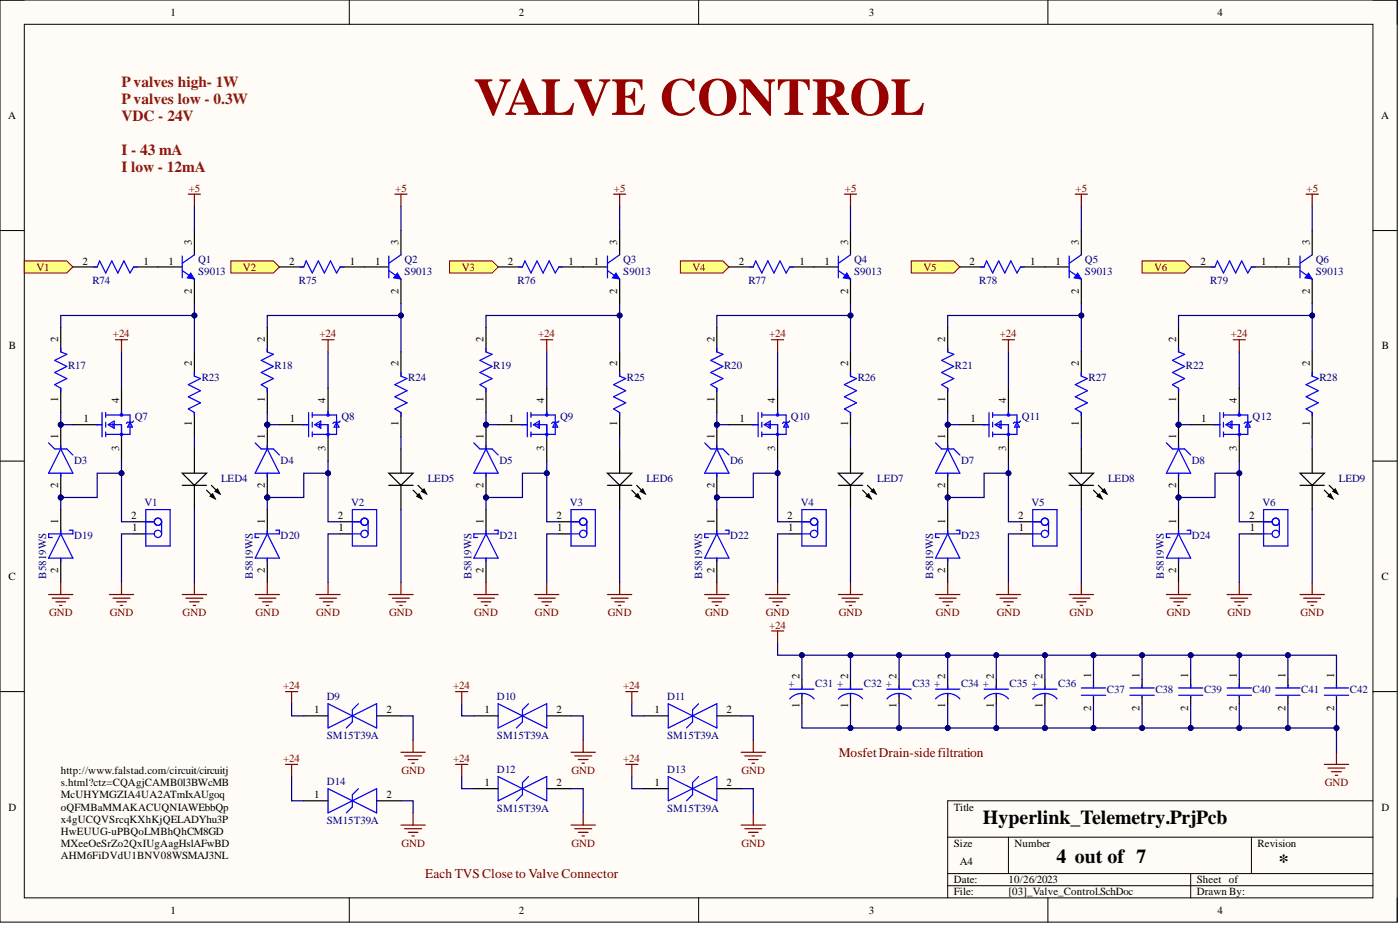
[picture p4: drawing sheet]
<svg xmlns="http://www.w3.org/2000/svg" width="292mm" height="193mm" viewBox="0 0 292 193" stroke-linecap="round" stroke-linejoin="round" font-family="sans-serif">
<defs><g id="words">
<text font-size="11" fill="#900" x="98.9" y="24">VALVE CONTROL</text>
<g font-size="4.1">
<text x="205.1" y="172">Hyperlink_Telemetry.PrjPcb</text>
<text x="220.5" y="180.1">4 out of 7</text>
<text x="266.8" y="181.1">*</text>
</g>
<g font-size="3.2" fill="#85200c">
<text x="25.3" y="18.1">P valves high- 1W</text>
<text x="25.3" y="21.6">P valves low - 0.3W</text>
<text x="25.3" y="25.1">VDC - 24V</text>
<text x="25.3" y="32.2">I - 43 mA</text>
<text x="25.3" y="35.8">I low - 12mA</text>
</g>
<g font-size="2.8" fill="#600">
<text x="175" y="157.9">MosfetDrain-sidefiltration</text>
<text x="88.7" y="183.2">Each TVS Close to Valve Connector</text>
</g>
<g font-size="2.3">
<text x="35.6" y="3.3">1</text>
<text x="108.2" y="3.3">2</text>
<text x="181.3" y="3.3">3</text>
<text x="254" y="3.3">4</text>
<text x="1.7" y="24.8">A</text>
<text x="288.1" y="24.8">A</text>
<text x="40.1" y="51.1" transform="rotate(-90 40.1 51.1)">3</text>
<text x="83.1" y="51.1" transform="rotate(-90 83.1 51.1)">3</text>
<text x="128.8" y="51.1" transform="rotate(-90 128.8 51.1)">3</text>
<text x="176.9" y="51.1" transform="rotate(-90 176.9 51.1)">3</text>
<text x="225.1" y="51.1" transform="rotate(-90 225.1 51.1)">3</text>
<text x="273.3" y="51.1" transform="rotate(-90 273.3 51.1)">3</text>
<text x="17.2" y="55.2">2</text>
<text x="29.9" y="55.2">1</text>
<text x="35.2" y="55.2">1</text>
<text x="60.3" y="55.2">2</text>
<text x="73" y="55.2">1</text>
<text x="78.2" y="55.2">1</text>
<text x="106" y="55.2">2</text>
<text x="118.6" y="55.2">1</text>
<text x="123.9" y="55.2">1</text>
<text x="154.1" y="55.2">2</text>
<text x="166.8" y="55.2">1</text>
<text x="172" y="55.2">1</text>
<text x="202.3" y="55.2">2</text>
<text x="215" y="55.2">1</text>
<text x="220.2" y="55.2">1</text>
<text x="250.5" y="55.2">2</text>
<text x="263.1" y="55.2">1</text>
<text x="268.4" y="55.2">1</text>
<text x="40.1" y="61.3" transform="rotate(-90 40.1 61.3)">2</text>
<text x="83.1" y="61.3" transform="rotate(-90 83.1 61.3)">2</text>
<text x="128.8" y="61.3" transform="rotate(-90 128.8 61.3)">2</text>
<text x="176.9" y="61.3" transform="rotate(-90 176.9 61.3)">2</text>
<text x="225.1" y="61.3" transform="rotate(-90 225.1 61.3)">2</text>
<text x="273.3" y="61.3" transform="rotate(-90 273.3 61.3)">2</text>
<text x="12.2" y="71.4" transform="rotate(-90 12.2 71.4)">2</text>
<text x="55.3" y="71.4" transform="rotate(-90 55.3 71.4)">2</text>
<text x="100.9" y="71.4" transform="rotate(-90 100.9 71.4)">2</text>
<text x="149.1" y="71.4" transform="rotate(-90 149.1 71.4)">2</text>
<text x="197.2" y="71.4" transform="rotate(-90 197.2 71.4)">2</text>
<text x="245.4" y="71.4" transform="rotate(-90 245.4 71.4)">2</text>
<text x="1.9" y="72.9">B</text>
<text x="40.1" y="76.4" transform="rotate(-90 40.1 76.4)">2</text>
<text x="83.1" y="76.4" transform="rotate(-90 83.1 76.4)">2</text>
<text x="128.8" y="76.4" transform="rotate(-90 128.8 76.4)">2</text>
<text x="176.9" y="76.4" transform="rotate(-90 176.9 76.4)">2</text>
<text x="225.1" y="76.4" transform="rotate(-90 225.1 76.4)">2</text>
<text x="273.3" y="76.4" transform="rotate(-90 273.3 76.4)">2</text>
<text x="288.3" y="72.9">B</text>
<text x="12.2" y="83.9" transform="rotate(-90 12.2 83.9)">1</text>
<text x="55.3" y="83.9" transform="rotate(-90 55.3 83.9)">1</text>
<text x="100.9" y="83.9" transform="rotate(-90 100.9 83.9)">1</text>
<text x="149.1" y="83.9" transform="rotate(-90 149.1 83.9)">1</text>
<text x="197.2" y="83.9" transform="rotate(-90 197.2 83.9)">1</text>
<text x="245.4" y="83.9" transform="rotate(-90 245.4 83.9)">1</text>
<text x="17.4" y="88.1">1</text>
<text x="24.8" y="84" transform="rotate(-90 24.8 84)">4</text>
<text x="40.1" y="88.9" transform="rotate(-90 40.1 88.9)">1</text>
<text x="60.5" y="88.1">1</text>
<text x="67.9" y="84" transform="rotate(-90 67.9 84)">4</text>
<text x="83.1" y="88.9" transform="rotate(-90 83.1 88.9)">1</text>
<text x="106.1" y="88.1">1</text>
<text x="113.6" y="84" transform="rotate(-90 113.6 84)">4</text>
<text x="128.8" y="88.9" transform="rotate(-90 128.8 88.9)">1</text>
<text x="154.3" y="88.1">1</text>
<text x="161.7" y="84" transform="rotate(-90 161.7 84)">4</text>
<text x="176.9" y="88.9" transform="rotate(-90 176.9 88.9)">1</text>
<text x="202.5" y="88.1">1</text>
<text x="209.9" y="84" transform="rotate(-90 209.9 84)">4</text>
<text x="225.1" y="88.9" transform="rotate(-90 225.1 88.9)">1</text>
<text x="250.6" y="88.1">1</text>
<text x="258.1" y="84" transform="rotate(-90 258.1 84)">4</text>
<text x="273.3" y="88.9" transform="rotate(-90 273.3 88.9)">1</text>
<text x="12.2" y="91.6" transform="rotate(-90 12.2 91.6)">1</text>
<text x="24.8" y="94.1" transform="rotate(-90 24.8 94.1)">3</text>
<text x="55.3" y="91.6" transform="rotate(-90 55.3 91.6)">1</text>
<text x="67.9" y="94.1" transform="rotate(-90 67.9 94.1)">3</text>
<text x="100.9" y="91.6" transform="rotate(-90 100.9 91.6)">1</text>
<text x="113.6" y="94.1" transform="rotate(-90 113.6 94.1)">3</text>
<text x="149.1" y="91.6" transform="rotate(-90 149.1 91.6)">1</text>
<text x="161.7" y="94.1" transform="rotate(-90 161.7 94.1)">3</text>
<text x="197.2" y="91.6" transform="rotate(-90 197.2 91.6)">1</text>
<text x="209.9" y="94.1" transform="rotate(-90 209.9 94.1)">3</text>
<text x="245.4" y="91.6" transform="rotate(-90 245.4 91.6)">1</text>
<text x="258.1" y="94.1" transform="rotate(-90 258.1 94.1)">3</text>
<text x="12.2" y="101.8" transform="rotate(-90 12.2 101.8)">2</text>
<text x="55.3" y="101.8" transform="rotate(-90 55.3 101.8)">2</text>
<text x="100.9" y="101.8" transform="rotate(-90 100.9 101.8)">2</text>
<text x="149.1" y="101.8" transform="rotate(-90 149.1 101.8)">2</text>
<text x="197.2" y="101.8" transform="rotate(-90 197.2 101.8)">2</text>
<text x="245.4" y="101.8" transform="rotate(-90 245.4 101.8)">2</text>
<text x="12.2" y="109.3" transform="rotate(-90 12.2 109.3)">1</text>
<text x="27.4" y="108.3">2</text>
<text x="27.5" y="110.9">1</text>
<text x="55.3" y="109.3" transform="rotate(-90 55.3 109.3)">1</text>
<text x="70.5" y="108.3">2</text>
<text x="70.6" y="110.9">1</text>
<text x="100.9" y="109.3" transform="rotate(-90 100.9 109.3)">1</text>
<text x="116.1" y="108.3">2</text>
<text x="116.3" y="110.9">1</text>
<text x="149.1" y="109.3" transform="rotate(-90 149.1 109.3)">1</text>
<text x="164.3" y="108.3">2</text>
<text x="164.4" y="110.9">1</text>
<text x="197.2" y="109.3" transform="rotate(-90 197.2 109.3)">1</text>
<text x="212.4" y="108.3">2</text>
<text x="212.6" y="110.9">1</text>
<text x="245.4" y="109.3" transform="rotate(-90 245.4 109.3)">1</text>
<text x="260.6" y="108.3">2</text>
<text x="260.8" y="110.9">1</text>
<text x="12.2" y="119.5" transform="rotate(-90 12.2 119.5)">2</text>
<text x="55.3" y="119.5" transform="rotate(-90 55.3 119.5)">2</text>
<text x="100.9" y="119.5" transform="rotate(-90 100.9 119.5)">2</text>
<text x="149.1" y="119.5" transform="rotate(-90 149.1 119.5)">2</text>
<text x="197.2" y="119.5" transform="rotate(-90 197.2 119.5)">2</text>
<text x="245.4" y="119.5" transform="rotate(-90 245.4 119.5)">2</text>
<text x="1.8" y="121">C</text>
<text x="288.2" y="121">C</text>
<text x="166.8" y="141.7" transform="rotate(-90 166.8 141.7)">2</text>
<text x="176.9" y="141.7" transform="rotate(-90 176.9 141.7)">2</text>
<text x="187.1" y="141.7" transform="rotate(-90 187.1 141.7)">2</text>
<text x="197.2" y="141.7" transform="rotate(-90 197.2 141.7)">2</text>
<text x="207.4" y="141.7" transform="rotate(-90 207.4 141.7)">2</text>
<text x="217.5" y="141.7" transform="rotate(-90 217.5 141.7)">2</text>
<text x="227.6" y="141.5" transform="rotate(-90 227.6 141.5)">1</text>
<text x="237.8" y="141.5" transform="rotate(-90 237.8 141.5)">1</text>
<text x="247.9" y="141.5" transform="rotate(-90 247.9 141.5)">1</text>
<text x="258.1" y="141.5" transform="rotate(-90 258.1 141.5)">1</text>
<text x="268.2" y="141.5" transform="rotate(-90 268.2 141.5)">1</text>
<text x="278.3" y="141.5" transform="rotate(-90 278.3 141.5)">1</text>
<text x="65.6" y="148.8">1</text>
<text x="80.6" y="148.8">2</text>
<text x="101.1" y="148.8">1</text>
<text x="116.1" y="148.8">2</text>
<text x="136.6" y="148.8">1</text>
<text x="151.6" y="148.8">2</text>
<text x="166.8" y="147.7" transform="rotate(-90 166.8 147.7)">1</text>
<text x="176.9" y="147.7" transform="rotate(-90 176.9 147.7)">1</text>
<text x="187.1" y="147.7" transform="rotate(-90 187.1 147.7)">1</text>
<text x="197.2" y="147.7" transform="rotate(-90 197.2 147.7)">1</text>
<text x="207.4" y="147.7" transform="rotate(-90 207.4 147.7)">1</text>
<text x="217.5" y="147.7" transform="rotate(-90 217.5 147.7)">1</text>
<text x="227.6" y="148.3" transform="rotate(-90 227.6 148.3)">2</text>
<text x="237.8" y="148.3" transform="rotate(-90 237.8 148.3)">2</text>
<text x="247.9" y="148.3" transform="rotate(-90 247.9 148.3)">2</text>
<text x="258.1" y="148.3" transform="rotate(-90 258.1 148.3)">2</text>
<text x="268.2" y="148.3" transform="rotate(-90 268.2 148.3)">2</text>
<text x="278.3" y="148.3" transform="rotate(-90 278.3 148.3)">2</text>
<text x="12.7" y="161.5">http://www.falstad.com/circuit/circuitj</text>
<text x="12.7" y="164">s.html?ctz=CQAgjCAMB0l3BWcMB</text>
<text x="12.7" y="166.6">McUHYMGZIA4UA2ATmIxAUgoq</text>
<text x="65.6" y="166.6">1</text>
<text x="80.6" y="166.6">2</text>
<text x="101.1" y="164">1</text>
<text x="116.1" y="164">2</text>
<text x="136.6" y="164">1</text>
<text x="151.6" y="164">2</text>
<text x="1.8" y="169.1">D</text>
<text x="12.7" y="169.1">oQFMBaMMAKACUQNIAWEbbQp</text>
<text x="12.7" y="171.6">x4gUCQVSrcqKXhKjQELADYhu3P</text>
<text x="199" y="169.1">Title</text>
<text x="288.2" y="169.1">D</text>
<text x="12.7" y="174.1">HwEUUG-uPBQoLMBhQhCM8GD</text>
<text x="12.7" y="176.7">MXeeOeSrZo2QxIUgAagHslAFwBD</text>
<text x="12.7" y="179.2">AHM6FiDVdU1BNV08WSMAJ3NL</text>
<text x="199" y="176.7">Size</text>
<text x="211.7" y="176.7">Number</text>
<text x="262.4" y="176.7">Revision</text>
<text x="199" y="184.3">Date:</text>
<text x="200.3" y="180.5">A4</text>
<text x="210.4" y="184.3">10/26/2023</text>
<text x="249.7" y="184.3">Sheet of</text>
<text x="12.7" y="186.8">1SwnxSrJyGiqsbFJSQJtaOvxYR7kJ</text>
<text x="12.7" y="189.3">K3gRrDN4zafbO-J7dLVWzXFk81S</text>
<text x="12.7" y="191.9">X1iP3xFm8Dc8lIUhF3SFFDMwhsFi</text>
<text x="35.6" y="190.6">1</text>
<text x="108.2" y="190.6">2</text>
<text x="181.3" y="190.6">3</text>
<text x="199" y="186.8">File:</text>
<text x="210.4" y="186.8">[03]_Valve_Control.SchDoc</text>
<text x="249.7" y="186.8">Drawn By:</text>
<text x="254" y="190.6">4</text>
</g>
<g font-size="2.3" fill="#800000">
<text x="39.4" y="40">+5</text>
<text x="82.5" y="40">+5</text>
<text x="128.1" y="40">+5</text>
<text x="176.3" y="40">+5</text>
<text x="224.4" y="40">+5</text>
<text x="272.6" y="40">+5</text>
<text x="7.6" y="56.5">V1</text>
<text x="50.7" y="56.5">V2</text>
<text x="96.3" y="56.5">V3</text>
<text x="144.5" y="56.5">V4</text>
<text x="192.7" y="56.5">V5</text>
<text x="240.8" y="56.5">V6</text>
<text x="23.6" y="70.4">+24</text>
<text x="66.7" y="70.4">+24</text>
<text x="112.3" y="70.4">+24</text>
<text x="160.5" y="70.4">+24</text>
<text x="208.6" y="70.4">+24</text>
<text x="256.8" y="70.4">+24</text>
<text x="10.2" y="128.6">GND</text>
<text x="22.9" y="128.6">GND</text>
<text x="38.1" y="128.6">GND</text>
<text x="53.3" y="128.6">GND</text>
<text x="66" y="128.6">GND</text>
<text x="81.2" y="128.6">GND</text>
<text x="98.9" y="128.6">GND</text>
<text x="111.6" y="128.6">GND</text>
<text x="126.8" y="128.6">GND</text>
<text x="147.1" y="128.6">GND</text>
<text x="159.8" y="128.6">GND</text>
<text x="160.5" y="131.1">+24</text>
<text x="175" y="128.6">GND</text>
<text x="195.3" y="128.6">GND</text>
<text x="208" y="128.6">GND</text>
<text x="223.2" y="128.6">GND</text>
<text x="243.4" y="128.6">GND</text>
<text x="256.1" y="128.6">GND</text>
<text x="271.3" y="128.6">GND</text>
<text x="59.1" y="143.8">+24</text>
<text x="94.6" y="143.8">+24</text>
<text x="130" y="143.8">+24</text>
<text x="59.1" y="159">+24</text>
<text x="83.7" y="161.5">GND</text>
<text x="94.6" y="159">+24</text>
<text x="119.2" y="161.5">GND</text>
<text x="130" y="159">+24</text>
<text x="154.7" y="161.5">GND</text>
<text x="276.4" y="164">GND</text>
<text x="83.7" y="176.7">GND</text>
<text x="119.2" y="176.7">GND</text>
<text x="154.7" y="176.7">GND</text>
</g>
<g font-size="2.3" fill="#000080">
<text x="19.3" y="59.2">R74</text>
<text x="41.3" y="54.9">Q1</text>
<text x="41.3" y="57.5">S9013</text>
<text x="62.4" y="59.2">R75</text>
<text x="84.4" y="54.9">Q2</text>
<text x="84.4" y="57.5">S9013</text>
<text x="108" y="59.2">R76</text>
<text x="130" y="54.9">Q3</text>
<text x="130" y="57.5">S9013</text>
<text x="156.2" y="59.2">R77</text>
<text x="178.2" y="54.9">Q4</text>
<text x="178.2" y="57.5">S9013</text>
<text x="204.3" y="59.2">R78</text>
<text x="226.4" y="54.9">Q5</text>
<text x="226.4" y="57.5">S9013</text>
<text x="252.5" y="59.2">R79</text>
<text x="274.5" y="54.9">Q6</text>
<text x="274.5" y="57.5">S9013</text>
<text x="14.2" y="77">R17</text>
<text x="57.3" y="77">R18</text>
<text x="102.9" y="77">R19</text>
<text x="151.1" y="77">R20</text>
<text x="199.2" y="77">R21</text>
<text x="247.4" y="77">R22</text>
<text x="42.1" y="79.5">R23</text>
<text x="85.2" y="79.5">R24</text>
<text x="130.8" y="79.5">R25</text>
<text x="179" y="79.5">R26</text>
<text x="227.1" y="79.5">R27</text>
<text x="275.3" y="79.5">R28</text>
<text x="28.1" y="87.6">Q7</text>
<text x="71.2" y="87.6">Q8</text>
<text x="116.9" y="87.6">Q9</text>
<text x="165" y="87.6">Q10</text>
<text x="213.2" y="87.6">Q11</text>
<text x="261.4" y="87.6">Q12</text>
<text x="15.5" y="96.7">D3</text>
<text x="46.1" y="100.5">LED4</text>
<text x="58.6" y="96.7">D4</text>
<text x="89.2" y="100.5">LED5</text>
<text x="104.2" y="96.7">D5</text>
<text x="134.9" y="100.5">LED6</text>
<text x="152.4" y="96.7">D6</text>
<text x="183" y="100.5">LED7</text>
<text x="200.5" y="96.7">D7</text>
<text x="231.2" y="100.5">LED8</text>
<text x="248.7" y="96.7">D8</text>
<text x="279.4" y="100.5">LED9</text>
<text x="30.2" y="105.6">V1</text>
<text x="73.3" y="105.6">V2</text>
<text x="118.9" y="105.6">V3</text>
<text x="167.1" y="105.6">V4</text>
<text x="215.2" y="105.6">V5</text>
<text x="263.4" y="105.6">V6</text>
<text x="15.5" y="112.4">D19</text>
<text x="58.6" y="112.4">D20</text>
<text x="104.2" y="112.4">D21</text>
<text x="152.4" y="112.4">D22</text>
<text x="200.5" y="112.4">D23</text>
<text x="248.7" y="112.4">D24</text>
<text x="9.6" y="120.7" transform="rotate(-90 9.6 120.7)">B5819WS</text>
<text x="52.7" y="120.7" transform="rotate(-90 52.7 120.7)">B5819WS</text>
<text x="98.4" y="120.7" transform="rotate(-90 98.4 120.7)">B5819WS</text>
<text x="146.5" y="120.7" transform="rotate(-90 146.5 120.7)">B5819WS</text>
<text x="194.7" y="120.7" transform="rotate(-90 194.7 120.7)">B5819WS</text>
<text x="242.9" y="120.7" transform="rotate(-90 242.9 120.7)">B5819WS</text>
<text x="164.5" y="143.3">+</text>
<text x="170.1" y="143.3">C31 +</text>
<text x="180.2" y="143.3">C32 +</text>
<text x="190.4" y="143.3">C33 +</text>
<text x="200.5" y="143.3">C34 +</text>
<text x="210.7" y="143.3">C35 +</text>
<text x="220.8" y="143.3">C36</text>
<text x="68.2" y="146.1">D9</text>
<text x="103.7" y="146.1">D10</text>
<text x="139.2" y="146.1">D11</text>
<text x="230.9" y="144.5">C37</text>
<text x="241.1" y="144.5">C38</text>
<text x="251.2" y="144.5">C39</text>
<text x="261.4" y="144.5">C40</text>
<text x="271.5" y="144.5">C41</text>
<text x="281.6" y="144.5">C42</text>
<text x="68.2" y="154.2">SM15T39A</text>
<text x="103.7" y="154.2">SM15T39A</text>
<text x="139.2" y="154.2">SM15T39A</text>
<text x="103.7" y="161.2">D12</text>
<text x="139.2" y="161.2">D13</text>
<text x="68.2" y="163.8">D14</text>
<text x="68.2" y="171.9">SM15T39A</text>
<text x="103.7" y="169.3">SM15T39A</text>
<text x="139.2" y="169.3">SM15T39A</text>
</g>
</g></defs>
<path d="M0 0h291.5v192.4h-291.5z" fill-rule="evenodd" fill="#fffcf8"/>
<path d="M0 0h291.5v192.4h-291.5z" fill="none" stroke="#000" stroke-width=".21"/>
<path d="M5.1 5.1h281.4v182.2h-281.4z" fill-rule="evenodd" fill="#fffcf8"/>
<g fill="none" stroke="#000" stroke-width=".21">
<path d="M0 0h5.1M5.1 5.1h281.4v182.2h-281.4zM72.9 0v5.1M145.8 0v5.1M218.6 0v5.1M286.5 0h5v5.1M0 48.1h5.1M286.5 48.1h5M0 96.2h5.1M286.5 96.2h5M0 144.3h5.1M286.5 144.3h5"/>
<path d="M197.7 174.7h88.8M210.4 174.7v7.5M261.1 174.7v7.5M286.5 167.1h-88.8v20.2M72.9 187.3v5.1M145.8 187.3v5.1M197.7 182.2h88.8M197.7 184.8h88.8M218.6 187.3v5.1M248.4 182.2v5.1M291.5 187.3v5.1"/>
</g>
<path d="M5.1 54.4h8.8l1.3 1.3-1.3 1.3h-8.8z" fill-rule="evenodd" fill="#ffff80"/>
<path d="M5.1 54.4h8.8l1.3 1.3-1.3 1.3h-8.8z" fill="none" stroke="#800000" stroke-width=".21"/>
<path d="M12.7 68.3v5.1M12.7 81v5.1M15.2 88.6h5.1M25.3 81v5.1M25.3 91.1v5.1" fill="none" stroke="#000" stroke-width=".25"/>
<g fill="none" stroke="#00f" stroke-width=".25">
<path d="M12.7 72.6v.8l1.2 .5-2.5 1.3 2.5 1.2-2.5 1.3 2.5 1.3-2.5 1.2 1.3 .8v.8M20 88.6h1.3M21.3 86.1v5M22.1 86.1v1M22.1 88.1v1M22.1 90.1v1M22.1 86.6h5v4h-5M22.6 88.6l1.2-.8v1.6zM22.8 88.6h2.5v2.5M23.6 88.3v.8M25.3 85.8v.8M27.1 88.1l.5 1h-1z"/>
<path d="M27.9 87.8l-.3 .3h-1l-.2 .2"/>
<circle cx="25.4" cy="90.6" r=".25"/>
<circle cx="25.4" cy="86.6" r=".25"/>
</g>
<circle cx="12.7" cy="103.8" r=".51" fill="#000080"/>
<circle cx="12.7" cy="103.8" r=".51" fill="none" stroke="#000080" stroke-width=".21"/>
<circle cx="12.7" cy="88.6" r=".51" fill="#000080"/>
<circle cx="12.7" cy="88.6" r=".51" fill="none" stroke="#000080" stroke-width=".21"/>
<path d="M12.7 98.7v5.1" fill="none" stroke="#000" stroke-width=".25"/>
<circle cx="12.7" cy="103.8" r=".51" fill="#000080"/>
<circle cx="12.7" cy="103.8" r=".51" fill="none" stroke="#000080" stroke-width=".21"/>
<path d="M12.7 88.6v5.1" fill="none" stroke="#000" stroke-width=".25"/>
<circle cx="12.7" cy="88.6" r=".51" fill="#000080"/>
<circle cx="12.7" cy="88.6" r=".51" fill="none" stroke="#000080" stroke-width=".21"/>
<path d="M38 56.5l2.6 1.7M38 53.4v4.6M40.6 53.2l-2.6 1.7M10.1 92.4l1.3 1.3h2.5l1.3 1.2M12.7 93.7l2.5 5h-5.1zM12.7 92.9v.8M12.7 98.7v.8" fill="none" stroke="#00f" stroke-width=".25"/>
<path d="M38 124h5.1M38.8 124.8h3.5M39.5 125.5h2.1M40.3 126.3h.5M40.6 121.5v2.5" fill="none" stroke="#800000" stroke-width=".25"/>
<path d="M33 55.7h5M40.6 48.1v5.1M40.6 58.2v5.1" fill="none" stroke="#000" stroke-width=".25"/>
<path d="M39.8 57l.8 1.2-1.6-.2z" fill="#00f"/>
<path d="M39.8 57l.8 1.2-1.6-.2z" fill="none" stroke="#00f" stroke-width=".21"/>
<path d="M40.6 93.7v5M40.6 101.3v5" fill="none" stroke="#000" stroke-width=".25"/>
<path d="M38 98.7h5.1l-2.5 2.6z" fill="#fff"/>
<path d="M40.6 73.4v5.1M38 98.7h5.1l-2.5 2.6zM40.6 86.1v5M27.9 108.8h2.5M27.9 111.4h2.5M38 101.3h5.1M43.1 102.3l1.8 1.7M43.9 103.5l.5-.5 .5 1zM44.1 101.3l1.8 1.7M44.9 102.5l.5-.5 .5 1z" fill="none" stroke="#000" stroke-width=".25"/>
<path d="M43.9 103.5l.5-.5 .5 1zM44.9 102.5l.5-.5 .5 1z" fill="#000"/>
<g fill="none" stroke="#00f" stroke-width=".25">
<path d="M40.6 77.7v.8l1.2 .5-2.5 1.2 2.5 1.3-2.5 1.3 2.5 1.2-2.5 1.3 1.3 .8v.7M30.4 111.4h1.8M30.4 108.8h1.8M30.4 106.3h5.1v7.6h-5.1zM33.7 108.8v2.6"/>
<circle cx="33" cy="108.8" r=".76"/>
<circle cx="33" cy="111.4" r=".76"/>
</g>
<path d="M22.8 124h5.1M23.6 124.8h3.5M24.3 125.5h2.1M25.1 126.3h.5M25.3 121.5v2.5" fill="none" stroke="#800000" stroke-width=".25"/>
<path d="M48.2 54.4h8.8l1.3 1.3-1.3 1.3h-8.8z" fill-rule="evenodd" fill="#ffff80"/>
<path d="M48.2 54.4h8.8l1.3 1.3-1.3 1.3h-8.8z" fill="none" stroke="#800000" stroke-width=".21"/>
<path d="M55.8 68.3v5.1M55.8 81v5.1M58.3 88.6h5.1M68.4 81v5.1M68.4 91.1v5.1" fill="none" stroke="#000" stroke-width=".25"/>
<g fill="none" stroke="#00f" stroke-width=".25">
<path d="M55.8 72.6v.8l1.2 .5-2.5 1.3 2.5 1.2-2.5 1.3 2.5 1.3-2.5 1.2 1.3 .8v.8M63.1 88.6h1.3M64.4 86.1v5M65.1 86.1v1M65.1 88.1v1M65.1 90.1v1M65.1 86.6h5.1v4h-5.1M65.7 88.6l1.2-.8v1.6zM65.9 88.6h2.5v2.5M66.7 88.3v.8M68.4 85.8v.8M70.2 88.1l.5 1h-1z"/>
<path d="M71 87.8l-.3 .3h-1l-.2 .2"/>
<circle cx="68.4" cy="86.6" r=".25"/>
<circle cx="68.4" cy="90.6" r=".25"/>
</g>
<circle cx="55.8" cy="103.8" r=".51" fill="#000080"/>
<circle cx="55.8" cy="103.8" r=".51" fill="none" stroke="#000080" stroke-width=".21"/>
<circle cx="55.8" cy="88.6" r=".51" fill="#000080"/>
<circle cx="55.8" cy="88.6" r=".51" fill="none" stroke="#000080" stroke-width=".21"/>
<path d="M55.8 98.7v5.1" fill="none" stroke="#000" stroke-width=".25"/>
<circle cx="55.8" cy="103.8" r=".51" fill="#000080"/>
<circle cx="55.8" cy="103.8" r=".51" fill="none" stroke="#000080" stroke-width=".21"/>
<path d="M55.8 88.6v5.1" fill="none" stroke="#000" stroke-width=".25"/>
<circle cx="55.8" cy="88.6" r=".51" fill="#000080"/>
<circle cx="55.8" cy="88.6" r=".51" fill="none" stroke="#000080" stroke-width=".21"/>
<path d="M81.1 56.5l2.6 1.7M81.1 53.4v4.6M83.7 53.2l-2.6 1.7M53.2 92.4l1.3 1.3h2.5l1.3 1.2M55.8 93.7l2.5 5h-5.1zM55.8 92.9v.8M55.8 98.7v.8" fill="none" stroke="#00f" stroke-width=".25"/>
<path d="M81.1 124h5.1M81.9 124.8h3.5M82.6 125.5h2.1M83.4 126.3h.5M83.7 121.5v2.5" fill="none" stroke="#800000" stroke-width=".25"/>
<path d="M76 55.7h5.1M83.7 48.1v5.1M83.7 58.2v5.1" fill="none" stroke="#000" stroke-width=".25"/>
<path d="M82.9 57l.8 1.2-1.6-.2z" fill="#00f"/>
<path d="M82.9 57l.8 1.2-1.6-.2z" fill="none" stroke="#00f" stroke-width=".21"/>
<path d="M83.7 93.7v5M83.7 101.3v5" fill="none" stroke="#000" stroke-width=".25"/>
<path d="M81.1 98.7h5.1l-2.5 2.6z" fill="#fff"/>
<path d="M83.7 73.4v5.1M81.1 98.7h5.1l-2.5 2.6zM83.7 86.1v5M71 108.8h2.5M71 111.4h2.5M81.1 101.3h5.1M86.2 102.3l1.8 1.7M86.9 103.5l.6-.5 .5 1zM87.2 101.3l1.8 1.7M88 102.5l.5-.5 .5 1z" fill="none" stroke="#000" stroke-width=".25"/>
<path d="M86.9 103.5l.6-.5 .5 1zM88 102.5l.5-.5 .5 1z" fill="#000"/>
<g fill="none" stroke="#00f" stroke-width=".25">
<path d="M83.7 77.7v.8l1.2 .5-2.5 1.2 2.5 1.3-2.5 1.3 2.5 1.2-2.5 1.3 1.3 .8v.7M73.5 111.4h1.8M73.5 108.8h1.8M73.5 106.3h5.1v7.6h-5.1zM76.8 108.8v2.6"/>
<circle cx="76" cy="108.8" r=".76"/>
<circle cx="76" cy="111.4" r=".76"/>
</g>
<path d="M65.9 124h5.1M66.7 124.8h3.5M67.4 125.5h2.1M68.2 126.3h.5M68.4 121.5v2.5" fill="none" stroke="#800000" stroke-width=".25"/>
<path d="M93.8 54.4h8.9l1.2 1.3-1.2 1.3h-8.9z" fill-rule="evenodd" fill="#ffff80"/>
<path d="M93.8 54.4h8.9l1.2 1.3-1.2 1.3h-8.9z" fill="none" stroke="#800000" stroke-width=".21"/>
<path d="M101.4 68.3v5.1M101.4 81v5.1M103.9 88.6h5.1M114.1 81v5.1M114.1 91.1v5.1" fill="none" stroke="#000" stroke-width=".25"/>
<g fill="none" stroke="#00f" stroke-width=".25">
<path d="M101.4 72.6v.8l1.3 .5-2.6 1.3 2.6 1.2-2.6 1.3 2.6 1.3-2.6 1.2 1.3 .8v.8M108.8 88.6h1.2M110 86.1v5M110.8 86.1v1M110.8 88.1v1M110.8 90.1v1M110.8 86.6h5v4h-5M111.3 88.6l1.3-.8v1.6zM111.5 88.6h2.6v2.5M112.3 88.3v.8M114.1 85.8v.8M115.8 88.1l.6 1h-1.1z"/>
<path d="M116.6 87.8l-.2 .3h-1.1l-.2 .2"/>
<circle cx="114.1" cy="86.6" r=".25"/>
<circle cx="114.1" cy="90.6" r=".25"/>
</g>
<circle cx="101.4" cy="103.8" r=".51" fill="#000080"/>
<circle cx="101.4" cy="103.8" r=".51" fill="none" stroke="#000080" stroke-width=".21"/>
<circle cx="101.4" cy="88.6" r=".51" fill="#000080"/>
<circle cx="101.4" cy="88.6" r=".51" fill="none" stroke="#000080" stroke-width=".21"/>
<path d="M101.4 98.7v5.1" fill="none" stroke="#000" stroke-width=".25"/>
<circle cx="101.4" cy="103.8" r=".51" fill="#000080"/>
<circle cx="101.4" cy="103.8" r=".51" fill="none" stroke="#000080" stroke-width=".21"/>
<path d="M101.4 88.6v5.1" fill="none" stroke="#000" stroke-width=".25"/>
<circle cx="101.4" cy="88.6" r=".51" fill="#000080"/>
<circle cx="101.4" cy="88.6" r=".51" fill="none" stroke="#000080" stroke-width=".21"/>
<path d="M126.7 56.5l2.6 1.7M126.7 53.4v4.6M129.3 53.2l-2.6 1.7M98.9 92.4l1.2 1.3h2.6l1.2 1.2M101.4 93.7l2.5 5h-5zM101.4 92.9v.8M101.4 98.7v.8" fill="none" stroke="#00f" stroke-width=".25"/>
<path d="M126.7 124h5.1M127.5 124.8h3.6M128.3 125.5h2M129 126.3h.5M129.3 121.5v2.5" fill="none" stroke="#800000" stroke-width=".25"/>
<path d="M121.7 55.7h5M129.3 48.1v5.1M129.3 58.2v5.1" fill="none" stroke="#000" stroke-width=".25"/>
<path d="M128.5 57l.8 1.2-1.5-.2z" fill="#00f"/>
<path d="M128.5 57l.8 1.2-1.5-.2z" fill="none" stroke="#00f" stroke-width=".21"/>
<path d="M129.3 93.7v5M129.3 101.3v5" fill="none" stroke="#000" stroke-width=".25"/>
<path d="M126.7 98.7h5.1l-2.5 2.6z" fill="#fff"/>
<path d="M129.3 73.4v5.1M126.7 98.7h5.1l-2.5 2.6zM129.3 86.1v5M116.6 108.8h2.5M116.6 111.4h2.5M126.7 101.3h5.1M131.8 102.3l1.8 1.7M132.6 103.5l.5-.5 .5 1zM132.8 101.3l1.8 1.7M133.6 102.5l.5-.5 .5 1z" fill="none" stroke="#000" stroke-width=".25"/>
<path d="M132.6 103.5l.5-.5 .5 1zM133.6 102.5l.5-.5 .5 1z" fill="#000"/>
<g fill="none" stroke="#00f" stroke-width=".25">
<path d="M129.3 77.7v.8l1.3 .5-2.6 1.2 2.6 1.3-2.6 1.3 2.6 1.2-2.6 1.3 1.3 .8v.7M119.1 111.4h1.8M119.1 108.8h1.8M119.1 106.3h5.1v7.6h-5.1zM122.4 108.8v2.6"/>
<circle cx="121.7" cy="108.8" r=".76"/>
<circle cx="121.7" cy="111.4" r=".76"/>
</g>
<path d="M111.5 124h5.1M112.3 124.8h3.5M113.1 125.5h2M113.8 126.3h.5M114.1 121.5v2.5" fill="none" stroke="#800000" stroke-width=".25"/>
<path d="M142 54.4h8.8l1.3 1.3-1.3 1.3h-8.8z" fill-rule="evenodd" fill="#ffff80"/>
<path d="M142 54.4h8.8l1.3 1.3-1.3 1.3h-8.8z" fill="none" stroke="#800000" stroke-width=".21"/>
<path d="M149.6 68.3v5.1M149.6 81v5.1M152.1 88.6h5.1M162.2 81v5.1M162.2 91.1v5.1" fill="none" stroke="#000" stroke-width=".25"/>
<g fill="none" stroke="#00f" stroke-width=".25">
<path d="M149.6 72.6v.8l1.2 .5-2.5 1.3 2.5 1.2-2.5 1.3 2.5 1.3-2.5 1.2 1.3 .8v.8M156.9 88.6h1.3M158.2 86.1v5M158.9 86.1v1M158.9 88.1v1M158.9 90.1v1M158.9 86.6h5.1v4h-5.1M159.4 88.6l1.3-.8v1.6zM159.7 88.6h2.5v2.5M160.5 88.3v.8M162.2 85.8v.8M164 88.1l.5 1h-1z"/>
<path d="M164.8 87.8l-.3 .3h-1l-.2 .2"/>
<circle cx="162.2" cy="86.6" r=".25"/>
<circle cx="162.2" cy="90.6" r=".25"/>
</g>
<circle cx="149.6" cy="103.8" r=".51" fill="#000080"/>
<circle cx="149.6" cy="103.8" r=".51" fill="none" stroke="#000080" stroke-width=".21"/>
<circle cx="149.6" cy="88.6" r=".51" fill="#000080"/>
<circle cx="149.6" cy="88.6" r=".51" fill="none" stroke="#000080" stroke-width=".21"/>
<path d="M149.6 98.7v5.1" fill="none" stroke="#000" stroke-width=".25"/>
<circle cx="149.6" cy="103.8" r=".51" fill="#000080"/>
<circle cx="149.6" cy="103.8" r=".51" fill="none" stroke="#000080" stroke-width=".21"/>
<path d="M149.6 88.6v5.1" fill="none" stroke="#000" stroke-width=".25"/>
<circle cx="149.6" cy="88.6" r=".51" fill="#000080"/>
<circle cx="149.6" cy="88.6" r=".51" fill="none" stroke="#000080" stroke-width=".21"/>
<path d="M174.9 56.5l2.5 1.7M174.9 53.4v4.6M177.4 53.2l-2.5 1.7M147 92.4l1.3 1.3h2.5l1.3 1.2M149.6 93.7l2.5 5h-5.1zM149.6 92.9v.8M149.6 98.7v.8" fill="none" stroke="#00f" stroke-width=".25"/>
<path d="M174.9 124h5.1M175.7 124.8h3.5M176.4 125.5h2.1M177.2 126.3h.5M177.4 121.5v2.5" fill="none" stroke="#800000" stroke-width=".25"/>
<path d="M169.8 55.7h5.1M177.4 48.1v5.1M177.4 58.2v5.1" fill="none" stroke="#000" stroke-width=".25"/>
<path d="M176.7 57l.7 1.2-1.5-.2z" fill="#00f"/>
<path d="M176.7 57l.7 1.2-1.5-.2z" fill="none" stroke="#00f" stroke-width=".21"/>
<path d="M177.4 93.7v5M177.4 101.3v5" fill="none" stroke="#000" stroke-width=".25"/>
<path d="M174.9 98.7h5.1l-2.6 2.6z" fill="#fff"/>
<path d="M177.4 73.4v5.1M174.9 98.7h5.1l-2.6 2.6zM177.4 86.1v5M164.8 108.8h2.5M164.8 111.4h2.5M174.9 101.3h5.1M180 102.3l1.8 1.7M180.7 103.5l.6-.5 .5 1zM181 101.3l1.8 1.7M181.8 102.5l.5-.5 .5 1z" fill="none" stroke="#000" stroke-width=".25"/>
<path d="M180.7 103.5l.6-.5 .5 1zM181.8 102.5l.5-.5 .5 1z" fill="#000"/>
<g fill="none" stroke="#00f" stroke-width=".25">
<path d="M177.4 77.7v.8l1.3 .5-2.5 1.2 2.5 1.3-2.5 1.3 2.5 1.2-2.5 1.3 1.2 .8v.7M167.3 111.4h1.8M167.3 108.8h1.8M167.3 106.3h5.1v7.6h-5.1zM170.6 108.8v2.6"/>
<circle cx="169.8" cy="108.8" r=".76"/>
<circle cx="169.8" cy="111.4" r=".76"/>
</g>
<path d="M159.7 124h5.1M160.5 124.8h3.5M161.2 125.5h2.1M162 126.3h.5M162.2 121.5v2.5" fill="none" stroke="#800000" stroke-width=".25"/>
<path d="M190.1 54.4h8.9l1.3 1.3-1.3 1.3h-8.9z" fill-rule="evenodd" fill="#ffff80"/>
<path d="M190.1 54.4h8.9l1.3 1.3-1.3 1.3h-8.9z" fill="none" stroke="#800000" stroke-width=".21"/>
<path d="M197.7 68.3v5.1M197.7 81v5.1M200.3 88.6h5M210.4 81v5.1M210.4 91.1v5.1" fill="none" stroke="#000" stroke-width=".25"/>
<g fill="none" stroke="#00f" stroke-width=".25">
<path d="M197.7 72.6v.8l1.3 .5-2.5 1.3 2.5 1.2-2.5 1.3 2.5 1.3-2.5 1.2 1.2 .8v.8M205.1 88.6h1.2M206.3 86.1v5M207.1 86.1v1M207.1 88.1v1M207.1 90.1v1M207.1 86.6h5.1v4h-5.1M207.6 88.6l1.3-.8v1.6zM207.9 88.6h2.5v2.5M208.6 88.3v.8M210.4 85.8v.8M212.2 88.1l.5 1h-1z"/>
<path d="M212.9 87.8l-.2 .3h-1l-.3 .2"/>
<circle cx="210.4" cy="86.6" r=".25"/>
<circle cx="210.4" cy="90.6" r=".25"/>
</g>
<circle cx="197.7" cy="103.8" r=".51" fill="#000080"/>
<circle cx="197.7" cy="103.8" r=".51" fill="none" stroke="#000080" stroke-width=".21"/>
<circle cx="197.7" cy="88.6" r=".51" fill="#000080"/>
<circle cx="197.7" cy="88.6" r=".51" fill="none" stroke="#000080" stroke-width=".21"/>
<path d="M197.7 98.7v5.1" fill="none" stroke="#000" stroke-width=".25"/>
<circle cx="197.7" cy="103.8" r=".51" fill="#000080"/>
<circle cx="197.7" cy="103.8" r=".51" fill="none" stroke="#000080" stroke-width=".21"/>
<path d="M197.7 88.6v5.1" fill="none" stroke="#000" stroke-width=".25"/>
<circle cx="197.7" cy="88.6" r=".51" fill="#000080"/>
<circle cx="197.7" cy="88.6" r=".51" fill="none" stroke="#000080" stroke-width=".21"/>
<path d="M223.1 56.5l2.5 1.7M223.1 53.4v4.6M225.6 53.2l-2.5 1.7M195.2 92.4l1.3 1.3h2.5l1.3 1.2M197.7 93.7l2.6 5h-5.1zM197.7 92.9v.8M197.7 98.7v.8" fill="none" stroke="#00f" stroke-width=".25"/>
<path d="M223.1 124h5M223.8 124.8h3.6M224.6 125.5h2M225.4 126.3h.5M225.6 121.5v2.5" fill="none" stroke="#800000" stroke-width=".25"/>
<path d="M218 55.7h5.1M225.6 48.1v5.1M225.6 58.2v5.1" fill="none" stroke="#000" stroke-width=".25"/>
<path d="M224.9 57l.7 1.2-1.5-.2z" fill="#00f"/>
<path d="M224.9 57l.7 1.2-1.5-.2z" fill="none" stroke="#00f" stroke-width=".21"/>
<path d="M225.6 93.7v5M225.6 101.3v5" fill="none" stroke="#000" stroke-width=".25"/>
<path d="M223.1 98.7h5l-2.5 2.6z" fill="#fff"/>
<g fill="none" stroke="#000" stroke-width=".25">
<path d="M225.6 73.4v5.1M223.1 98.7h5l-2.5 2.6zM225.6 86.1v5M212.9 108.8h2.6M212.9 111.4h2.6M223.1 101.3h5M228.1 102.3l1.8 1.7M228.9 103.5l.5-.5 .5 1zM229.2 101.3l1.7 1.7M229.9 102.5l.5-.5 .5 1zM63.4 149.3h5M78.6 149.3h5.1"/>
<path d="M98.9 149.3h5M114.1 149.3h5M134.4 149.3h5M149.6 149.3h5M167.3 141.7v2.1M167.3 144.8v2M187.6 141.7v2.1M187.6 144.8v2M197.7 141.7v2.1M197.7 144.8v2M207.9 141.7v2.1M207.9 144.8v2"/>
<path d="M218 141.7v2.1M218 144.8v2M228.1 141.7v1.8M228.1 145.3v1.5M238.3 141.7v1.8M238.3 145.3v1.5M248.4 141.7v1.8M248.4 145.3v1.5M258.6 141.7v1.8M258.6 145.3v1.5M268.7 141.7v1.8M268.7 145.3v1.5"/>
<path d="M63.4 167.1h5M78.6 167.1h5.1M98.9 164.5h5M114.1 164.5h5M134.4 164.5h5M149.6 164.5h5"/>
</g>
<path d="M228.9 103.5l.5-.5 .5 1zM229.9 102.5l.5-.5 .5 1z" fill="#000"/>
<g fill="none" stroke="#00f" stroke-width=".25">
<path d="M225.6 77.7v.8l1.3 .5-2.6 1.2 2.6 1.3-2.6 1.3 2.6 1.2-2.6 1.3 1.3 .8v.7M215.5 111.4h1.7M215.5 108.8h1.7M215.5 106.3h5v7.6h-5zM218.8 108.8v2.6M68.4 146.8v5.1l10.2-5.1v5.1zM74.8 146.8l-1.3 1.3v2.5l-1.3 1.3M103.9 146.8v5.1l10.2-5.1v5.1zM110.3 146.8l-1.3 1.3v2.5l-1.3 1.3M139.4 146.8v5.1l10.2-5.1v5.1zM145.8 146.8l-1.3 1.3v2.5l-1.3 1.3M164.8 145.8a3.4 3.4 0 0 1 5 0"/>
<path d="M164.8 143.8h5M167.3 143v.8M167.3 144.8v.5M185.1 145.8a3.4 3.4 0 0 1 5 0M185.1 143.8h5M187.6 143v.8M187.6 144.8v.5M195.2 145.8a3.4 3.4 0 0 1 5.1 0M195.2 143.8h5.1M197.7 143v.8M197.7 144.8v.5M205.3 145.8a3.4 3.4 0 0 1 5.1 0"/>
<path d="M205.3 143.8h5.1M207.9 143v.8M207.9 144.8v.5M215.5 145.8a3.4 3.4 0 0 1 5 0M215.5 143.8h5M218 143v.8M218 144.8v.5M225.6 143.5h5.1M225.6 145h5.1M228.1 142.8v.7M228.1 145.3v.2M235.8 143.5h5"/>
<path d="M235.8 145h5M238.3 142.8v.7M238.3 145.3v.2M245.9 143.5h5.1M245.9 145h5.1M248.4 142.8v.7M248.4 145.3v.2M256 143.5h5.1M256 145h5.1M258.6 142.8v.7M258.6 145.3v.2M266.2 143.5h5"/>
<path d="M266.2 145h5M268.7 142.8v.7M268.7 145.3v.2M68.4 164.5v5.1l10.2-5.1v5.1zM74.8 164.5l-1.3 1.3v2.5l-1.3 1.3M103.9 162v5.1l10.2-5.1v5.1zM110.3 162l-1.3 1.3v2.5l-1.3 1.3M139.4 162v5.1l10.2-5.1v5.1zM145.8 162l-1.3 1.3v2.5l-1.3 1.3"/>
<circle cx="218" cy="108.8" r=".76"/>
<circle cx="218" cy="111.4" r=".76"/>
</g>
<g fill="none" stroke="#800000" stroke-width=".25">
<path d="M39.3 40.5h2.5M40.6 40.5v2.5M82.4 40.5h2.5M83.7 40.5v2.5M128 40.5h2.6M129.3 40.5v2.5M176.2 40.5h2.5M177.4 40.5v2.5M224.3 40.5h2.6M225.6 40.5v2.5M24.1 70.9h2.5M25.3 70.9v2.5"/>
<path d="M67.2 70.9h2.5M68.4 70.9v2.5M112.8 70.9h2.5M114.1 70.9v2.5M161 70.9h2.5M162.2 70.9v2.5M209.1 70.9h2.6M210.4 70.9v2.5M161 131.6h2.5M162.2 131.6v2.6M207.9 124h5M208.6 124.8h3.6"/>
<path d="M209.4 125.5h2M210.1 126.3h.6M210.4 121.5v2.5M59.6 144.3h2.5M59.6 159.5h2.5M60.8 144.3v2.5M60.8 159.5v2.5M83.7 156.9h5M84.4 157.7h3.6M85.2 158.5h2M85.9 159.2h.5M86.2 154.4v2.5"/>
<path d="M95.1 144.3h2.5M95.1 159.5h2.5M96.3 144.3v2.5M96.3 159.5v2.5M119.1 156.9h5.1M119.9 157.7h3.6M120.7 158.5h2M121.4 159.2h.5M121.7 154.4v2.5M130.6 144.3h2.5M130.6 159.5h2.5M131.8 144.3v2.5"/>
<path d="M131.8 159.5v2.5M154.6 156.9h5.1M155.4 157.7h3.5M156.2 158.5h2M156.9 159.2h.5M157.2 154.4v2.5M276.3 159.5h5.1M278.8 156.9v2.6M83.7 172.1h5M84.4 172.9h3.6M85.2 173.6h2M85.9 174.4h.5"/>
<path d="M86.2 169.6v2.5M119.1 172.1h5.1M119.9 172.9h3.6M120.7 173.6h2M121.4 174.4h.5M121.7 169.6v2.5M154.6 172.1h5.1M155.4 172.9h3.5M156.2 173.6h2M156.9 174.4h.5M157.2 169.6v2.5M277.1 160.2h3.5"/>
<path d="M277.8 161h2.1M278.6 161.7h.5"/>
</g>
<path d="M238.3 54.4h8.9l1.2 1.3-1.2 1.3h-8.9z" fill-rule="evenodd" fill="#ffff80"/>
<path d="M238.3 54.4h8.9l1.2 1.3-1.2 1.3h-8.9z" fill="none" stroke="#800000" stroke-width=".21"/>
<path d="M245.9 68.3v5.1M245.9 81v5.1M248.4 88.6h5.1M258.6 81v5.1M258.6 91.1v5.1" fill="none" stroke="#000" stroke-width=".25"/>
<g fill="none" stroke="#00f" stroke-width=".25">
<path d="M245.9 72.6v.8l1.3 .5-2.6 1.3 2.6 1.2-2.6 1.3 2.6 1.3-2.6 1.2 1.3 .8v.8M253.2 88.6h1.3M254.5 86.1v5M255.3 86.1v1M255.3 88.1v1M255.3 90.1v1M255.3 86.6h5v4h-5M255.8 88.6l1.2-.8v1.6zM256 88.6h2.6v2.5M256.8 88.3v.8M258.6 85.8v.8M260.3 88.1l.5 1h-1z"/>
<path d="M261.1 87.8l-.3 .3h-1l-.2 .2"/>
<circle cx="258.6" cy="86.6" r=".25"/>
<circle cx="258.6" cy="90.6" r=".25"/>
</g>
<circle cx="245.9" cy="103.8" r=".51" fill="#000080"/>
<circle cx="245.9" cy="103.8" r=".51" fill="none" stroke="#000080" stroke-width=".21"/>
<circle cx="245.9" cy="88.6" r=".51" fill="#000080"/>
<circle cx="245.9" cy="88.6" r=".51" fill="none" stroke="#000080" stroke-width=".21"/>
<path d="M245.9 98.7v5.1" fill="none" stroke="#000" stroke-width=".25"/>
<circle cx="245.9" cy="103.8" r=".51" fill="#000080"/>
<circle cx="245.9" cy="103.8" r=".51" fill="none" stroke="#000080" stroke-width=".21"/>
<path d="M245.9 88.6v5.1" fill="none" stroke="#000" stroke-width=".25"/>
<circle cx="245.9" cy="88.6" r=".51" fill="#000080"/>
<circle cx="245.9" cy="88.6" r=".51" fill="none" stroke="#000080" stroke-width=".21"/>
<path d="M271.2 56.5l2.6 1.7M271.2 53.4v4.6M273.8 53.2l-2.6 1.7M243.4 92.4l1.2 1.3h2.6l1.2 1.2M245.9 93.7l2.5 5h-5zM245.9 92.9v.8M245.9 98.7v.8" fill="none" stroke="#00f" stroke-width=".25"/>
<path d="M271.2 124h5.1M272 124.8h3.6M272.8 125.5h2M273.5 126.3h.5M273.8 121.5v2.5" fill="none" stroke="#800000" stroke-width=".25"/>
<path d="M266.2 55.7h5M273.8 48.1v5.1M273.8 58.2v5.1" fill="none" stroke="#000" stroke-width=".25"/>
<path d="M273 57l.8 1.2-1.5-.2z" fill="#00f"/>
<path d="M273 57l.8 1.2-1.5-.2z" fill="none" stroke="#00f" stroke-width=".21"/>
<path d="M273.8 93.7v5M273.8 101.3v5" fill="none" stroke="#000" stroke-width=".25"/>
<path d="M271.2 98.7h5.1l-2.5 2.6z" fill="#fff"/>
<g fill="none" stroke="#000" stroke-width=".25">
<path d="M15.2 55.7h5.1M27.9 55.7h5.1M58.3 55.7h5.1M71 55.7h5M103.9 55.7h5.1M116.6 55.7h5.1M152.1 55.7h5.1M164.8 55.7h5M200.3 55.7h5M212.9 55.7h5.1M248.4 55.7h5.1M261.1 55.7h5.1"/>
<path d="M273.8 73.4v5.1M271.2 98.7h5.1l-2.5 2.6zM273.8 86.1v5M12.7 106.3v5.1M12.7 116.4v5.1M55.8 106.3v5.1M55.8 116.4v5.1M101.4 106.3v5.1M101.4 116.4v5.1M149.6 106.3v5.1M149.6 116.4v5.1M197.7 106.3v5.1"/>
<path d="M197.7 116.4v5.1M245.9 106.3v5.1M245.9 116.4v5.1M261.1 108.8h2.5M261.1 111.4h2.5M271.2 101.3h5.1M276.3 102.3l1.8 1.7M277.1 103.5l.5-.5 .5 1zM277.3 101.3l1.8 1.7M278.1 102.5l.5-.5 .5 1zM177.4 141.7v2.1M177.4 144.8v2"/>
<path d="M278.8 141.7v1.8M278.8 145.3v1.5"/>
</g>
<path d="M277.1 103.5l.5-.5 .5 1zM278.1 102.5l.5-.5 .5 1z" fill="#000"/>
<g fill="none" stroke="#00f" stroke-width=".25">
<path d="M19.5 55.7h.8l.5-1.3 1.3 2.6 1.2-2.6 1.3 2.6 1.3-2.6 1.2 2.6 .8-1.3h.7M62.6 55.7h.8l.5-1.3 1.2 2.6 1.3-2.6 1.3 2.6 1.3-2.6 1.2 2.6 .8-1.3h.7M108.2 55.7h.8l.5-1.3 1.3 2.6 1.2-2.6 1.3 2.6 1.3-2.6 1.2 2.6 .8-1.3h.8M156.4 55.7h.8l.5-1.3 1.2 2.6 1.3-2.6 1.3 2.6 1.2-2.6 1.3 2.6 .8-1.3h.7M204.6 55.7h.7l.5-1.3 1.3 2.6 1.3-2.6 1.2 2.6 1.3-2.6 1.3 2.6 .7-1.3h.8M252.7 55.7h.8l.5-1.3 1.3 2.6 1.2-2.6 1.3 2.6 1.3-2.6 1.2 2.6 .8-1.3h.8M273.8 77.7v.8l1.2 .5-2.5 1.2 2.5 1.3-2.5 1.3 2.5 1.2-2.5 1.3 1.3 .8v.7M12.7 111.4l2.5 5h-5.1zM12.7 110.6v.8M12.7 116.4v.8M14.4 110.6h.8v.8h-5.1v.7h.8M55.8 111.4l2.5 5h-5.1z"/>
<path d="M55.8 110.6v.8M55.8 116.4v.8M57.5 110.6h.8v.8h-5.1v.7h.8M101.4 111.4l2.5 5h-5zM101.4 110.6v.8M101.4 116.4v.8M103.2 110.6h.7v.8h-5v.7h.7M149.6 111.4l2.5 5h-5.1zM149.6 110.6v.8M149.6 116.4v.8M151.3 110.6h.8v.8h-5.1v.7h.8M197.7 111.4l2.6 5h-5.1z"/>
<path d="M197.7 110.6v.8M197.7 116.4v.8M199.5 110.6h.8v.8h-5.1v.7h.8M245.9 111.4l2.5 5h-5zM245.9 110.6v.8M245.9 116.4v.8M247.7 110.6h.7v.8h-5v.7h.7M263.6 111.4h1.8M263.6 108.8h1.8M263.6 106.3h5.1v7.6h-5.1zM266.9 108.8v2.6M174.9 145.8a3.4 3.4 0 0 1 5.1 0"/>
<path d="M174.9 143.8h5.1M177.4 143v.8M177.4 144.8v.5M276.3 143.5h5.1M276.3 145h5.1M278.8 142.8v.7M278.8 145.3v.2"/>
<circle cx="266.2" cy="108.8" r=".76"/>
<circle cx="266.2" cy="111.4" r=".76"/>
</g>
<g fill="none" stroke="#800000" stroke-width=".25">
<path d="M272.5 40.5h2.5M273.8 40.5v2.5M257.3 70.9h2.5M258.6 70.9v2.5M10.1 124h5.1M10.9 124.8h3.5M11.7 125.5h2M12.4 126.3h.5M12.7 121.5v2.5M53.2 124h5.1M54 124.8h3.5M54.8 125.5h2"/>
<path d="M55.5 126.3h.5M55.8 121.5v2.5M98.9 124h5M99.6 124.8h3.6M100.4 125.5h2M101.1 126.3h.6M101.4 121.5v2.5M147 124h5.1M147.8 124.8h3.5M148.5 125.5h2.1M149.3 126.3h.5M149.6 121.5v2.5"/>
<path d="M195.2 124h5.1M196 124.8h3.5M196.7 125.5h2M197.5 126.3h.5M197.7 121.5v2.5M243.4 124h5M244.1 124.8h3.6M244.9 125.5h2M245.6 126.3h.5M245.9 121.5v2.5M256 124h5.1M256.8 124.8h3.5"/>
<path d="M257.6 125.5h2M258.3 126.3h.5M258.6 121.5v2.5"/>
</g>
<path d="M40.6 43v5.1M25.3 73.4v7.6M40.6 63.3v10.1" fill="none" stroke="#000080" stroke-width=".25"/>
<circle cx="40.6" cy="65.8" r=".51" fill="#000080"/>
<circle cx="40.6" cy="65.8" r=".51" fill="none" stroke="#000080" stroke-width=".21"/>
<path d="M83.7 43v5.1M68.4 73.4v7.6M83.7 63.3v10.1M40.6 91.1v2.6M27.9 111.4h-2.6v10.1M40.6 106.3v15.2" fill="none" stroke="#000080" stroke-width=".25"/>
<circle cx="83.7" cy="65.8" r=".51" fill="#000080"/>
<circle cx="83.7" cy="65.8" r=".51" fill="none" stroke="#000080" stroke-width=".21"/>
<path d="M129.3 43v5.1M114.1 73.4v7.6M129.3 63.3v10.1M83.7 91.1v2.6M71 111.4h-2.6v10.1M83.7 106.3v15.2" fill="none" stroke="#000080" stroke-width=".25"/>
<circle cx="129.3" cy="65.8" r=".51" fill="#000080"/>
<circle cx="129.3" cy="65.8" r=".51" fill="none" stroke="#000080" stroke-width=".21"/>
<path d="M177.4 43v5.1M162.2 73.4v7.6M177.4 63.3v10.1M129.3 91.1v2.6M116.6 111.4h-2.5v10.1M129.3 106.3v15.2" fill="none" stroke="#000080" stroke-width=".25"/>
<circle cx="177.4" cy="65.8" r=".51" fill="#000080"/>
<circle cx="177.4" cy="65.8" r=".51" fill="none" stroke="#000080" stroke-width=".21"/>
<path d="M225.6 43v5.1M210.4 73.4v7.6M225.6 63.3v10.1M177.4 91.1v2.6M164.8 111.4h-2.6v10.1M177.4 106.3v15.2" fill="none" stroke="#000080" stroke-width=".25"/>
<circle cx="225.6" cy="65.8" r=".51" fill="#000080"/>
<circle cx="225.6" cy="65.8" r=".51" fill="none" stroke="#000080" stroke-width=".21"/>
<path d="M225.6 91.1v2.6M212.9 111.4h-2.5v10.1M225.6 106.3v15.2M187.6 136.7v5M131.8 146.8v2.5h2.6M154.6 149.3h2.6v5.1" fill="none" stroke="#000080" stroke-width=".25"/>
<circle cx="187.6" cy="136.7" r=".51" fill="#000080"/>
<circle cx="187.6" cy="136.7" r=".51" fill="none" stroke="#000080" stroke-width=".21"/>
<path d="M187.6 146.8v5.1" fill="none" stroke="#000080" stroke-width=".25"/>
<circle cx="187.6" cy="151.9" r=".51" fill="#000080"/>
<circle cx="187.6" cy="151.9" r=".51" fill="none" stroke="#000080" stroke-width=".21"/>
<path d="M40.6 65.8h-27.9v2.5M96.3 146.8v2.5h2.6M119.1 149.3h2.6v5.1M96.3 162v2.5h2.6M119.1 164.5h2.6v5.1M131.8 162v2.5h2.6M154.6 164.5h2.6v5.1" fill="none" stroke="#000080" stroke-width=".25"/>
<circle cx="40.6" cy="65.8" r=".51" fill="#000080"/>
<circle cx="40.6" cy="65.8" r=".51" fill="none" stroke="#000080" stroke-width=".21"/>
<path d="M83.7 65.8h-27.9v2.5" fill="none" stroke="#000080" stroke-width=".25"/>
<circle cx="83.7" cy="65.8" r=".51" fill="#000080"/>
<circle cx="83.7" cy="65.8" r=".51" fill="none" stroke="#000080" stroke-width=".21"/>
<path d="M129.3 65.8h-27.9v2.5" fill="none" stroke="#000080" stroke-width=".25"/>
<circle cx="129.3" cy="65.8" r=".51" fill="#000080"/>
<circle cx="129.3" cy="65.8" r=".51" fill="none" stroke="#000080" stroke-width=".21"/>
<path d="M177.4 65.8h-27.8v2.5" fill="none" stroke="#000080" stroke-width=".25"/>
<circle cx="177.4" cy="65.8" r=".51" fill="#000080"/>
<circle cx="177.4" cy="65.8" r=".51" fill="none" stroke="#000080" stroke-width=".21"/>
<path d="M225.6 65.8h-27.9v2.5" fill="none" stroke="#000080" stroke-width=".25"/>
<circle cx="225.6" cy="65.8" r=".51" fill="#000080"/>
<circle cx="225.6" cy="65.8" r=".51" fill="none" stroke="#000080" stroke-width=".21"/>
<path d="M273.8 43v5.1M258.6 73.4v7.6M273.8 63.3v10.1M60.8 146.8v2.5h2.6M83.7 149.3h2.5v5.1M60.8 162v5.1h2.6M83.7 167.1h2.5v2.5" fill="none" stroke="#000080" stroke-width=".25"/>
<circle cx="273.8" cy="65.8" r=".51" fill="#000080"/>
<circle cx="273.8" cy="65.8" r=".51" fill="none" stroke="#000080" stroke-width=".21"/>
<path d="M273.8 65.8h-27.9v2.5M273.8 91.1v2.6M261.1 111.4h-2.5v10.1M273.8 106.3v15.2" fill="none" stroke="#000080" stroke-width=".25"/>
<circle cx="273.8" cy="65.8" r=".51" fill="#000080"/>
<circle cx="273.8" cy="65.8" r=".51" fill="none" stroke="#000080" stroke-width=".21"/>
<path d="M167.3 136.7v5" fill="none" stroke="#000080" stroke-width=".25"/>
<circle cx="167.3" cy="136.7" r=".51" fill="#000080"/>
<circle cx="167.3" cy="136.7" r=".51" fill="none" stroke="#000080" stroke-width=".21"/>
<path d="M177.4 136.7v5" fill="none" stroke="#000080" stroke-width=".25"/>
<circle cx="177.4" cy="136.7" r=".51" fill="#000080"/>
<circle cx="177.4" cy="136.7" r=".51" fill="none" stroke="#000080" stroke-width=".21"/>
<path d="M177.4 146.8v5.1" fill="none" stroke="#000080" stroke-width=".25"/>
<circle cx="177.4" cy="151.9" r=".51" fill="#000080"/>
<circle cx="177.4" cy="151.9" r=".51" fill="none" stroke="#000080" stroke-width=".21"/>
<path d="M197.7 146.8v5.1" fill="none" stroke="#000080" stroke-width=".25"/>
<circle cx="197.7" cy="151.9" r=".51" fill="#000080"/>
<circle cx="197.7" cy="151.9" r=".51" fill="none" stroke="#000080" stroke-width=".21"/>
<path d="M197.7 136.7v5" fill="none" stroke="#000080" stroke-width=".25"/>
<circle cx="197.7" cy="136.7" r=".51" fill="#000080"/>
<circle cx="197.7" cy="136.7" r=".51" fill="none" stroke="#000080" stroke-width=".21"/>
<path d="M207.9 146.8v5.1" fill="none" stroke="#000080" stroke-width=".25"/>
<circle cx="207.9" cy="151.9" r=".51" fill="#000080"/>
<circle cx="207.9" cy="151.9" r=".51" fill="none" stroke="#000080" stroke-width=".21"/>
<path d="M207.9 136.7v5" fill="none" stroke="#000080" stroke-width=".25"/>
<circle cx="207.9" cy="136.7" r=".51" fill="#000080"/>
<circle cx="207.9" cy="136.7" r=".51" fill="none" stroke="#000080" stroke-width=".21"/>
<path d="M218 146.8v5.1" fill="none" stroke="#000080" stroke-width=".25"/>
<circle cx="218" cy="151.9" r=".51" fill="#000080"/>
<circle cx="218" cy="151.9" r=".51" fill="none" stroke="#000080" stroke-width=".21"/>
<path d="M218 136.7v5" fill="none" stroke="#000080" stroke-width=".25"/>
<circle cx="218" cy="136.7" r=".51" fill="#000080"/>
<circle cx="218" cy="136.7" r=".51" fill="none" stroke="#000080" stroke-width=".21"/>
<path d="M228.1 146.8v5.1" fill="none" stroke="#000080" stroke-width=".25"/>
<circle cx="228.1" cy="151.9" r=".51" fill="#000080"/>
<circle cx="228.1" cy="151.9" r=".51" fill="none" stroke="#000080" stroke-width=".21"/>
<path d="M228.1 136.7v5" fill="none" stroke="#000080" stroke-width=".25"/>
<circle cx="228.1" cy="136.7" r=".51" fill="#000080"/>
<circle cx="228.1" cy="136.7" r=".51" fill="none" stroke="#000080" stroke-width=".21"/>
<path d="M238.3 146.8v5.1" fill="none" stroke="#000080" stroke-width=".25"/>
<circle cx="238.3" cy="151.9" r=".51" fill="#000080"/>
<circle cx="238.3" cy="151.9" r=".51" fill="none" stroke="#000080" stroke-width=".21"/>
<path d="M238.3 136.7v5" fill="none" stroke="#000080" stroke-width=".25"/>
<circle cx="238.3" cy="136.7" r=".51" fill="#000080"/>
<circle cx="238.3" cy="136.7" r=".51" fill="none" stroke="#000080" stroke-width=".21"/>
<path d="M248.4 146.8v5.1" fill="none" stroke="#000080" stroke-width=".25"/>
<circle cx="248.4" cy="151.9" r=".51" fill="#000080"/>
<circle cx="248.4" cy="151.9" r=".51" fill="none" stroke="#000080" stroke-width=".21"/>
<path d="M248.4 136.7v5" fill="none" stroke="#000080" stroke-width=".25"/>
<circle cx="248.4" cy="136.7" r=".51" fill="#000080"/>
<circle cx="248.4" cy="136.7" r=".51" fill="none" stroke="#000080" stroke-width=".21"/>
<path d="M258.6 146.8v5.1" fill="none" stroke="#000080" stroke-width=".25"/>
<circle cx="258.6" cy="151.9" r=".51" fill="#000080"/>
<circle cx="258.6" cy="151.9" r=".51" fill="none" stroke="#000080" stroke-width=".21"/>
<path d="M258.6 136.7v5" fill="none" stroke="#000080" stroke-width=".25"/>
<circle cx="258.6" cy="136.7" r=".51" fill="#000080"/>
<circle cx="258.6" cy="136.7" r=".51" fill="none" stroke="#000080" stroke-width=".21"/>
<path d="M268.7 146.8v5.1" fill="none" stroke="#000080" stroke-width=".25"/>
<circle cx="268.7" cy="151.9" r=".51" fill="#000080"/>
<circle cx="268.7" cy="151.9" r=".51" fill="none" stroke="#000080" stroke-width=".21"/>
<path d="M268.7 136.7h10.1v5" fill="none" stroke="#000080" stroke-width=".25"/>
<circle cx="268.7" cy="136.7" r=".51" fill="#000080"/>
<circle cx="268.7" cy="136.7" r=".51" fill="none" stroke="#000080" stroke-width=".21"/>
<path d="M167.3 146.8v5.1h111.5v-5.1" fill="none" stroke="#000080" stroke-width=".25"/>
<circle cx="177.4" cy="151.9" r=".51" fill="#000080"/>
<circle cx="177.4" cy="151.9" r=".51" fill="none" stroke="#000080" stroke-width=".21"/>
<circle cx="187.6" cy="151.9" r=".51" fill="#000080"/>
<circle cx="187.6" cy="151.9" r=".51" fill="none" stroke="#000080" stroke-width=".21"/>
<circle cx="197.7" cy="151.9" r=".51" fill="#000080"/>
<circle cx="197.7" cy="151.9" r=".51" fill="none" stroke="#000080" stroke-width=".21"/>
<circle cx="207.9" cy="151.9" r=".51" fill="#000080"/>
<circle cx="207.9" cy="151.9" r=".51" fill="none" stroke="#000080" stroke-width=".21"/>
<circle cx="218" cy="151.9" r=".51" fill="#000080"/>
<circle cx="218" cy="151.9" r=".51" fill="none" stroke="#000080" stroke-width=".21"/>
<circle cx="228.1" cy="151.9" r=".51" fill="#000080"/>
<circle cx="228.1" cy="151.9" r=".51" fill="none" stroke="#000080" stroke-width=".21"/>
<circle cx="238.3" cy="151.9" r=".51" fill="#000080"/>
<circle cx="238.3" cy="151.9" r=".51" fill="none" stroke="#000080" stroke-width=".21"/>
<circle cx="248.4" cy="151.9" r=".51" fill="#000080"/>
<circle cx="248.4" cy="151.9" r=".51" fill="none" stroke="#000080" stroke-width=".21"/>
<circle cx="258.6" cy="151.9" r=".51" fill="#000080"/>
<circle cx="258.6" cy="151.9" r=".51" fill="none" stroke="#000080" stroke-width=".21"/>
<circle cx="268.7" cy="151.9" r=".51" fill="#000080"/>
<circle cx="268.7" cy="151.9" r=".51" fill="none" stroke="#000080" stroke-width=".21"/>
<circle cx="278.8" cy="151.9" r=".51" fill="#000080"/>
<circle cx="278.8" cy="151.9" r=".51" fill="none" stroke="#000080" stroke-width=".21"/>
<path d="M278.8 151.9v5" fill="none" stroke="#000080" stroke-width=".25"/>
<circle cx="278.8" cy="151.9" r=".51" fill="#000080"/>
<circle cx="278.8" cy="151.9" r=".51" fill="none" stroke="#000080" stroke-width=".21"/>
<path d="M162.2 134.2v2.5h106.5v5" fill="none" stroke="#000080" stroke-width=".25"/>
<circle cx="167.3" cy="136.7" r=".51" fill="#000080"/>
<circle cx="167.3" cy="136.7" r=".51" fill="none" stroke="#000080" stroke-width=".21"/>
<circle cx="177.4" cy="136.7" r=".51" fill="#000080"/>
<circle cx="177.4" cy="136.7" r=".51" fill="none" stroke="#000080" stroke-width=".21"/>
<circle cx="187.6" cy="136.7" r=".51" fill="#000080"/>
<circle cx="187.6" cy="136.7" r=".51" fill="none" stroke="#000080" stroke-width=".21"/>
<circle cx="197.7" cy="136.7" r=".51" fill="#000080"/>
<circle cx="197.7" cy="136.7" r=".51" fill="none" stroke="#000080" stroke-width=".21"/>
<circle cx="207.9" cy="136.7" r=".51" fill="#000080"/>
<circle cx="207.9" cy="136.7" r=".51" fill="none" stroke="#000080" stroke-width=".21"/>
<circle cx="218" cy="136.7" r=".51" fill="#000080"/>
<circle cx="218" cy="136.7" r=".51" fill="none" stroke="#000080" stroke-width=".21"/>
<circle cx="228.1" cy="136.7" r=".51" fill="#000080"/>
<circle cx="228.1" cy="136.7" r=".51" fill="none" stroke="#000080" stroke-width=".21"/>
<circle cx="238.3" cy="136.7" r=".51" fill="#000080"/>
<circle cx="238.3" cy="136.7" r=".51" fill="none" stroke="#000080" stroke-width=".21"/>
<circle cx="248.4" cy="136.7" r=".51" fill="#000080"/>
<circle cx="248.4" cy="136.7" r=".51" fill="none" stroke="#000080" stroke-width=".21"/>
<circle cx="258.6" cy="136.7" r=".51" fill="#000080"/>
<circle cx="258.6" cy="136.7" r=".51" fill="none" stroke="#000080" stroke-width=".21"/>
<circle cx="268.7" cy="136.7" r=".51" fill="#000080"/>
<circle cx="268.7" cy="136.7" r=".51" fill="none" stroke="#000080" stroke-width=".21"/>
<path d="M114.1 98.7h-5.1v5.1h-7.6v2.5" fill="none" stroke="#000080" stroke-width=".25"/>
<circle cx="114.1" cy="98.7" r=".51" fill="#000080"/>
<circle cx="114.1" cy="98.7" r=".51" fill="none" stroke="#000080" stroke-width=".21"/>
<circle cx="101.4" cy="103.8" r=".51" fill="#000080"/>
<circle cx="101.4" cy="103.8" r=".51" fill="none" stroke="#000080" stroke-width=".21"/>
<path d="M101.4 86.1v2.5h2.5" fill="none" stroke="#000080" stroke-width=".25"/>
<circle cx="101.4" cy="88.6" r=".51" fill="#000080"/>
<circle cx="101.4" cy="88.6" r=".51" fill="none" stroke="#000080" stroke-width=".21"/>
<path d="M114.1 96.2v12.6h2.5" fill="none" stroke="#000080" stroke-width=".25"/>
<circle cx="114.1" cy="98.7" r=".51" fill="#000080"/>
<circle cx="114.1" cy="98.7" r=".51" fill="none" stroke="#000080" stroke-width=".21"/>
<path d="M55.8 88.6h2.5" fill="none" stroke="#000080" stroke-width=".25"/>
<circle cx="55.8" cy="88.6" r=".51" fill="#000080"/>
<circle cx="55.8" cy="88.6" r=".51" fill="none" stroke="#000080" stroke-width=".21"/>
<path d="M68.4 98.7h-5v5.1h-7.6" fill="none" stroke="#000080" stroke-width=".25"/>
<circle cx="55.8" cy="103.8" r=".51" fill="#000080"/>
<circle cx="55.8" cy="103.8" r=".51" fill="none" stroke="#000080" stroke-width=".21"/>
<circle cx="68.4" cy="98.7" r=".51" fill="#000080"/>
<circle cx="68.4" cy="98.7" r=".51" fill="none" stroke="#000080" stroke-width=".21"/>
<path d="M55.8 103.8v2.5" fill="none" stroke="#000080" stroke-width=".25"/>
<circle cx="55.8" cy="103.8" r=".51" fill="#000080"/>
<circle cx="55.8" cy="103.8" r=".51" fill="none" stroke="#000080" stroke-width=".21"/>
<path d="M55.8 86.1v2.5" fill="none" stroke="#000080" stroke-width=".25"/>
<circle cx="55.8" cy="88.6" r=".51" fill="#000080"/>
<circle cx="55.8" cy="88.6" r=".51" fill="none" stroke="#000080" stroke-width=".21"/>
<path d="M68.4 96.2v12.6h2.6" fill="none" stroke="#000080" stroke-width=".25"/>
<circle cx="68.4" cy="98.7" r=".51" fill="#000080"/>
<circle cx="68.4" cy="98.7" r=".51" fill="none" stroke="#000080" stroke-width=".21"/>
<path d="M25.3 98.7h-5v5.1h-7.6v2.5" fill="none" stroke="#000080" stroke-width=".25"/>
<circle cx="25.3" cy="98.7" r=".51" fill="#000080"/>
<circle cx="25.3" cy="98.7" r=".51" fill="none" stroke="#000080" stroke-width=".21"/>
<circle cx="12.7" cy="103.8" r=".51" fill="#000080"/>
<circle cx="12.7" cy="103.8" r=".51" fill="none" stroke="#000080" stroke-width=".21"/>
<path d="M12.7 86.1v2.5h2.5" fill="none" stroke="#000080" stroke-width=".25"/>
<circle cx="12.7" cy="88.6" r=".51" fill="#000080"/>
<circle cx="12.7" cy="88.6" r=".51" fill="none" stroke="#000080" stroke-width=".21"/>
<path d="M25.3 96.2v12.6h2.6" fill="none" stroke="#000080" stroke-width=".25"/>
<circle cx="25.3" cy="98.7" r=".51" fill="#000080"/>
<circle cx="25.3" cy="98.7" r=".51" fill="none" stroke="#000080" stroke-width=".21"/>
<path d="M162.2 96.2v12.6h2.6" fill="none" stroke="#000080" stroke-width=".25"/>
<circle cx="162.2" cy="98.7" r=".51" fill="#000080"/>
<circle cx="162.2" cy="98.7" r=".51" fill="none" stroke="#000080" stroke-width=".21"/>
<path d="M162.2 98.7h-5v5.1h-7.6v2.5" fill="none" stroke="#000080" stroke-width=".25"/>
<circle cx="162.2" cy="98.7" r=".51" fill="#000080"/>
<circle cx="162.2" cy="98.7" r=".51" fill="none" stroke="#000080" stroke-width=".21"/>
<circle cx="149.6" cy="103.8" r=".51" fill="#000080"/>
<circle cx="149.6" cy="103.8" r=".51" fill="none" stroke="#000080" stroke-width=".21"/>
<path d="M149.6 86.1v2.5h2.5" fill="none" stroke="#000080" stroke-width=".25"/>
<circle cx="149.6" cy="88.6" r=".51" fill="#000080"/>
<circle cx="149.6" cy="88.6" r=".51" fill="none" stroke="#000080" stroke-width=".21"/>
<path d="M210.4 98.7h-5.1v5.1h-7.6v2.5" fill="none" stroke="#000080" stroke-width=".25"/>
<circle cx="210.4" cy="98.7" r=".51" fill="#000080"/>
<circle cx="210.4" cy="98.7" r=".51" fill="none" stroke="#000080" stroke-width=".21"/>
<circle cx="197.7" cy="103.8" r=".51" fill="#000080"/>
<circle cx="197.7" cy="103.8" r=".51" fill="none" stroke="#000080" stroke-width=".21"/>
<path d="M197.7 86.1v2.5h2.6" fill="none" stroke="#000080" stroke-width=".25"/>
<circle cx="197.7" cy="88.6" r=".51" fill="#000080"/>
<circle cx="197.7" cy="88.6" r=".51" fill="none" stroke="#000080" stroke-width=".21"/>
<path d="M258.6 98.7h-5.1v5.1h-7.6v2.5" fill="none" stroke="#000080" stroke-width=".25"/>
<circle cx="258.6" cy="98.7" r=".51" fill="#000080"/>
<circle cx="258.6" cy="98.7" r=".51" fill="none" stroke="#000080" stroke-width=".21"/>
<circle cx="245.9" cy="103.8" r=".51" fill="#000080"/>
<circle cx="245.9" cy="103.8" r=".51" fill="none" stroke="#000080" stroke-width=".21"/>
<path d="M245.9 86.1v2.5h2.5" fill="none" stroke="#000080" stroke-width=".25"/>
<circle cx="245.9" cy="88.6" r=".51" fill="#000080"/>
<circle cx="245.9" cy="88.6" r=".51" fill="none" stroke="#000080" stroke-width=".21"/>
<path d="M258.6 96.2v12.6h2.5" fill="none" stroke="#000080" stroke-width=".25"/>
<circle cx="258.6" cy="98.7" r=".51" fill="#000080"/>
<circle cx="258.6" cy="98.7" r=".51" fill="none" stroke="#000080" stroke-width=".21"/>
<path d="M210.4 96.2v12.6h2.5" fill="none" stroke="#000080" stroke-width=".25"/>
<circle cx="210.4" cy="98.7" r=".51" fill="#000080"/>
<circle cx="210.4" cy="98.7" r=".51" fill="none" stroke="#000080" stroke-width=".21"/>
<use href="#words"/>
</svg>
